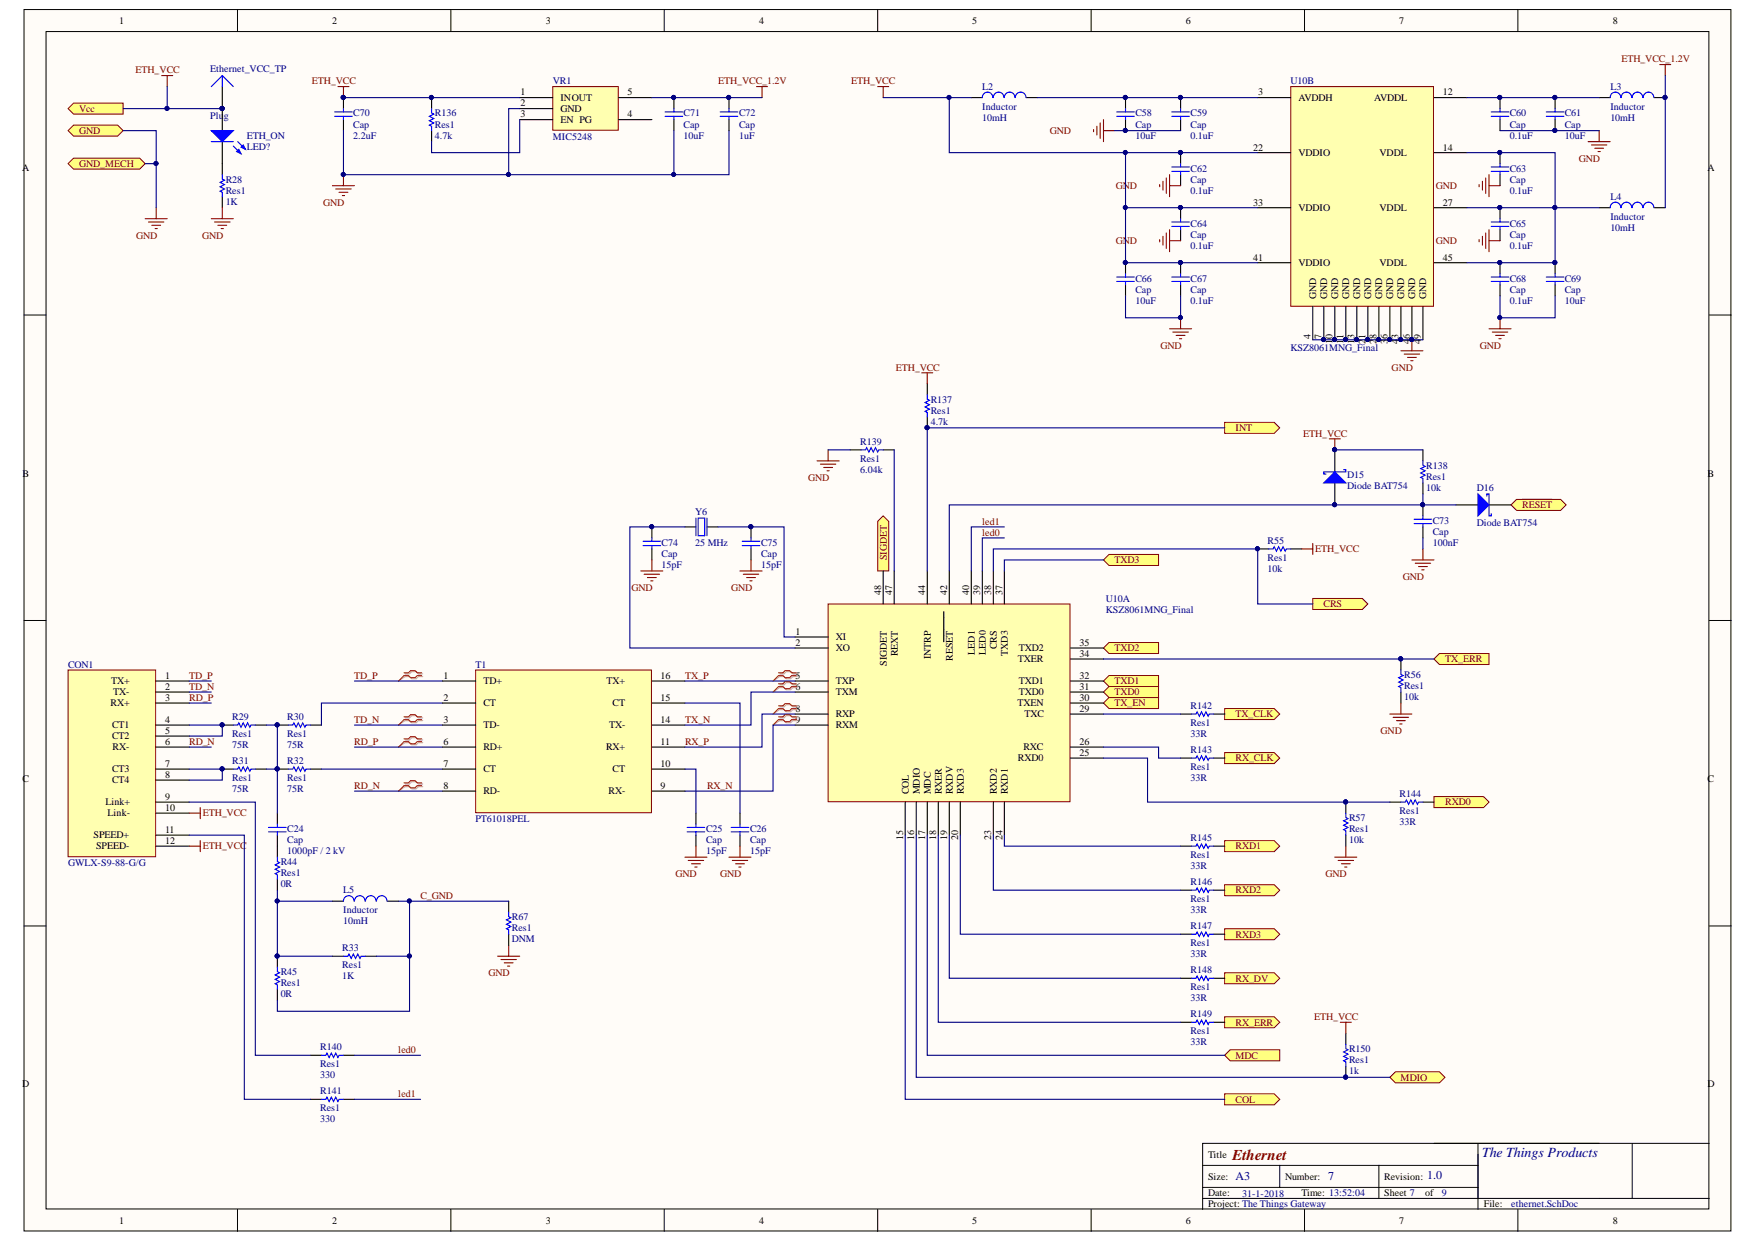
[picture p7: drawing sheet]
<svg xmlns="http://www.w3.org/2000/svg" width="297mm" height="210mm" viewBox="0 0 297 210" stroke-linecap="round" stroke-linejoin="round" font-family="sans-serif">
<defs><g id="words">
<text font-size="2.5" fill="#800000" x="208.4" y="196">Ethernet</text>
<text font-size="2.4" fill="#000080" x="250.6" y="195.5">The Things Products</text>
<g font-size="2" fill="#000080">
<text x="208.9" y="199.5">A3</text>
<text x="224.5" y="199.5">7</text>
<text x="241.3" y="199.3">1.0</text>
</g>
<g font-size="1.7">
<text x="20.1" y="4">1</text>
<text x="56.2" y="4">2</text>
<text x="92.3" y="4">3</text>
<text x="128.3" y="4">4</text>
<text x="164.4" y="4">5</text>
<text x="200.5" y="4">6</text>
<text x="236.5" y="4">7</text>
<text x="272.7" y="4">8</text>
<text x="88" y="16.1">1</text>
<text x="88" y="18">2</text>
<text x="94.8" y="17.1">INOUT</text>
<text x="106.1" y="16.1">5</text>
<text x="212.7" y="16.1">3</text>
<text x="219.5" y="17.1">AVDDH</text>
<text x="232.3" y="17.1">AVDDL</text>
<text x="243.9" y="16.1">12</text>
<text x="88" y="19.9">3</text>
<text x="94.8" y="18.9">GND</text>
<text x="94.8" y="20.8">EN PG</text>
<text x="106.1" y="19.9">4</text>
<text x="3.7" y="28.9">A</text>
<text x="211.8" y="25.4">22</text>
<text x="219.5" y="26.4">VDDIO</text>
<text x="233.2" y="26.4">VDDL</text>
<text x="243.9" y="25.4">14</text>
<text x="288.7" y="28.9">A</text>
<text x="211.8" y="34.7">33</text>
<text x="219.5" y="35.7">VDDIO</text>
<text x="233.2" y="35.7">VDDL</text>
<text x="243.9" y="34.7">27</text>
<text x="211.8" y="44">41</text>
<text x="219.5" y="45">VDDIO</text>
<text x="233.2" y="45">VDDL</text>
<text x="243.9" y="44">45</text>
<text x="222.5" y="50.5" transform="rotate(-90 222.5 50.5)">GND</text>
<text x="224.4" y="50.5" transform="rotate(-90 224.4 50.5)">GND</text>
<text x="226.2" y="50.5" transform="rotate(-90 226.2 50.5)">GND</text>
<text x="228.1" y="50.5" transform="rotate(-90 228.1 50.5)">GND</text>
<text x="229.9" y="50.5" transform="rotate(-90 229.9 50.5)">GND</text>
<text x="231.8" y="50.5" transform="rotate(-90 231.8 50.5)">GND</text>
<text x="233.7" y="50.5" transform="rotate(-90 233.7 50.5)">GND</text>
<text x="235.5" y="50.5" transform="rotate(-90 235.5 50.5)">GND</text>
<text x="237.4" y="50.5" transform="rotate(-90 237.4 50.5)">GND</text>
<text x="239.3" y="50.5" transform="rotate(-90 239.3 50.5)">GND</text>
<text x="241.1" y="50.5" transform="rotate(-90 241.1 50.5)">GND</text>
<text x="221.6" y="57.3" transform="rotate(-90 221.6 57.3)">4</text>
<text x="223.4" y="57.3" transform="rotate(-90 223.4 57.3)">7</text>
<text x="225.3" y="58.2" transform="rotate(-90 225.3 58.2)">10</text>
<text x="227.2" y="58.2" transform="rotate(-90 227.2 58.2)">11</text>
<text x="229" y="58.2" transform="rotate(-90 229 58.2)">13</text>
<text x="230.9" y="58.2" transform="rotate(-90 230.9 58.2)">21</text>
<text x="232.7" y="58.2" transform="rotate(-90 232.7 58.2)">28</text>
<text x="234.6" y="58.2" transform="rotate(-90 234.6 58.2)">36</text>
<text x="236.5" y="58.2" transform="rotate(-90 236.5 58.2)">43</text>
<text x="238.3" y="58.2" transform="rotate(-90 238.3 58.2)">46</text>
<text x="240.2" y="58.2" transform="rotate(-90 240.2 58.2)">49</text>
<text x="3.8" y="80.6">B</text>
<text x="288.7" y="80.6">B</text>
<text x="149" y="100.6" transform="rotate(-90 149 100.6)">48</text>
<text x="150.8" y="100.6" transform="rotate(-90 150.8 100.6)">47</text>
<text x="156.4" y="100.6" transform="rotate(-90 156.4 100.6)">44</text>
<text x="160.1" y="100.6" transform="rotate(-90 160.1 100.6)">42</text>
<text x="163.9" y="100.6" transform="rotate(-90 163.9 100.6)">40</text>
<text x="165.7" y="100.6" transform="rotate(-90 165.7 100.6)">39</text>
<text x="167.6" y="100.6" transform="rotate(-90 167.6 100.6)">38</text>
<text x="169.5" y="100.6" transform="rotate(-90 169.5 100.6)">37</text>
<text x="134.5" y="107.3">1</text>
<text x="134.5" y="109.1">2</text>
<text x="141.3" y="108.2">XI</text>
<text x="141.3" y="110.1">XO</text>
<text x="149.9" y="112.5" transform="rotate(-90 149.9 112.5)">SIGDET</text>
<text x="151.8" y="110.9" transform="rotate(-90 151.8 110.9)">REXT</text>
<text x="157.4" y="111.4" transform="rotate(-90 157.4 111.4)">INTRP</text>
<text x="161.1" y="111.7" transform="rotate(-90 161.1 111.7)">RESET</text>
<text x="164.8" y="110.6" transform="rotate(-90 164.8 110.6)">LED1</text>
<text x="166.7" y="110.6" transform="rotate(-90 166.7 110.6)">LED0</text>
<text x="168.5" y="109.7" transform="rotate(-90 168.5 109.7)">CRS</text>
<text x="170.4" y="110.8" transform="rotate(-90 170.4 110.8)">TXD3</text>
<text x="172.1" y="111.9">TXER</text>
<text x="172.2" y="110.1">TXD2</text>
<text x="182.5" y="111">34</text>
<text x="182.5" y="109.1">35</text>
<text x="18.7" y="119.4">RX+</text>
<text x="18.8" y="115.6">TX+</text>
<text x="19.1" y="117.5">TX-</text>
<text x="27.9" y="114.7">1</text>
<text x="27.9" y="116.6">2</text>
<text x="27.9" y="118.4">3</text>
<text x="75" y="114.7">1</text>
<text x="75" y="118.4">2</text>
<text x="81.7" y="115.6">TD+</text>
<text x="81.7" y="119.4">CT</text>
<text x="102.5" y="115.6">TX+</text>
<text x="103.6" y="119.4">CT</text>
<text x="111.7" y="114.7">16</text>
<text x="111.7" y="118.4">15</text>
<text x="134.5" y="114.7">5</text>
<text x="134.5" y="116.6">6</text>
<text x="141.3" y="115.6">TXP</text>
<text x="141.3" y="117.5">TXM</text>
<text x="172" y="119.4">TXEN</text>
<text x="172.2" y="117.5">TXD0</text>
<text x="172.2" y="115.6">TXD1</text>
<text x="182.5" y="118.4">30</text>
<text x="182.5" y="116.6">31</text>
<text x="182.5" y="114.7">32</text>
<text x="19" y="123.1">CT1</text>
<text x="19" y="124.9">CT2</text>
<text x="27.9" y="122.1">4</text>
<text x="27.9" y="124">5</text>
<text x="27.9" y="125.9">6</text>
<text x="75" y="122.1">3</text>
<text x="75" y="125.9">6</text>
<text x="81.7" y="123.1">TD-</text>
<text x="103" y="123.1">TX-</text>
<text x="111.7" y="122.1">14</text>
<text x="111.7" y="125.9">11</text>
<text x="134.5" y="120.3">8</text>
<text x="134.5" y="122.1">9</text>
<text x="141.3" y="121.2">RXP</text>
<text x="141.3" y="123.1">RXM</text>
<text x="173.2" y="121.2">TXC</text>
<text x="182.5" y="125.9">26</text>
<text x="182.5" y="120.3">29</text>
<text x="19" y="130.5">CT3</text>
<text x="19" y="126.8">RX-</text>
<text x="27.9" y="129.6">7</text>
<text x="27.9" y="131.4">8</text>
<text x="75" y="129.6">7</text>
<text x="81.7" y="126.8">RD+</text>
<text x="81.7" y="130.5">CT</text>
<text x="102.5" y="126.8">RX+</text>
<text x="103.6" y="130.5">CT</text>
<text x="111.7" y="129.6">10</text>
<text x="172.1" y="128.7">RXD0</text>
<text x="173" y="126.8">RXC</text>
<text x="182.5" y="127.7">25</text>
<text x="3.8" y="132.2">C</text>
<text x="17.9" y="136.1">Link+</text>
<text x="18.2" y="138">Link-</text>
<text x="19" y="132.4">CT4</text>
<text x="27.9" y="135.2">9</text>
<text x="27.9" y="137">10</text>
<text x="75" y="133.3">8</text>
<text x="81.7" y="134.2">RD-</text>
<text x="102.9" y="134.2">RX-</text>
<text x="111.7" y="133.3">9</text>
<text x="153.6" y="134.2" transform="rotate(-90 153.6 134.2)">COL</text>
<text x="155.5" y="134.2" transform="rotate(-90 155.5 134.2)">MDIO</text>
<text x="157.4" y="134.2" transform="rotate(-90 157.4 134.2)">MDC</text>
<text x="159.2" y="134.2" transform="rotate(-90 159.2 134.2)">RXER</text>
<text x="161.1" y="134.2" transform="rotate(-90 161.1 134.2)">RXDV</text>
<text x="162.9" y="134.2" transform="rotate(-90 162.9 134.2)">RXD3</text>
<text x="168.5" y="134.2" transform="rotate(-90 168.5 134.2)">RXD2</text>
<text x="170.4" y="134.2" transform="rotate(-90 170.4 134.2)">RXD1</text>
<text x="288.7" y="132.2">C</text>
<text x="15.8" y="141.7">SPEED+</text>
<text x="16.2" y="143.5">SPEED-</text>
<text x="27.9" y="140.7">11</text>
<text x="27.9" y="142.6">12</text>
<text x="152.7" y="141.9" transform="rotate(-90 152.7 141.9)">15</text>
<text x="154.6" y="141.9" transform="rotate(-90 154.6 141.9)">16</text>
<text x="156.4" y="141.9" transform="rotate(-90 156.4 141.9)">17</text>
<text x="158.3" y="141.9" transform="rotate(-90 158.3 141.9)">18</text>
<text x="160.1" y="141.9" transform="rotate(-90 160.1 141.9)">19</text>
<text x="162" y="141.9" transform="rotate(-90 162 141.9)">20</text>
<text x="167.6" y="141.9" transform="rotate(-90 167.6 141.9)">23</text>
<text x="169.5" y="141.9" transform="rotate(-90 169.5 141.9)">24</text>
<text x="3.7" y="183.8">D</text>
<text x="288.7" y="183.8">D</text>
<text x="204.2" y="195.7">Title</text>
<text x="204.2" y="199.4">Size:</text>
<text x="204.2" y="202.2">Date:</text>
<text x="217.3" y="199.4">Number:</text>
<text x="220" y="202.2">Time: 13:52:04</text>
<text x="234" y="199.4">Revision:</text>
<text x="234" y="202.2">Sheet 7</text>
<text x="240.9" y="202.2">of</text>
<text x="20.1" y="206.8">1</text>
<text x="56.2" y="206.8">2</text>
<text x="92.3" y="206.8">3</text>
<text x="128.3" y="206.8">4</text>
<text x="164.4" y="206.8">5</text>
<text x="200.5" y="206.8">6</text>
<text x="204.2" y="204.1">Project: The Things Gateway</text>
<text x="236.5" y="206.8">7</text>
<text x="250.8" y="204.1">File:</text>
<text x="272.7" y="206.8">8</text>
</g>
<g font-size="1.7" fill="#800000">
<text x="274.1" y="10.6">ETH_VCC_1.2V</text>
<text x="22.9" y="12.4">ETH_VCC</text>
<text x="52.7" y="14.3">ETH_VCC</text>
<text x="121.4" y="14.3">ETH_VCC_1.2V</text>
<text x="143.9" y="14.3">ETH_VCC</text>
<text x="13.4" y="18.9">Vcc</text>
<text x="13.4" y="22.6">GND</text>
<text x="177.5" y="22.6">GND</text>
<text x="13.4" y="28.2">GND_MECH</text>
<text x="266.9" y="27.3">GND</text>
<text x="54.7" y="34.7">GND</text>
<text x="188.7" y="31.9">GND</text>
<text x="242.7" y="31.9">GND</text>
<text x="23" y="40.3">GND</text>
<text x="34.2" y="40.3">GND</text>
<text x="188.7" y="41.2">GND</text>
<text x="242.7" y="41.2">GND</text>
<text x="196.2" y="58.9">GND</text>
<text x="250.2" y="58.9">GND</text>
<text x="151.4" y="62.6">ETH_VCC</text>
<text x="235.3" y="62.6">GND</text>
<text x="208.9" y="72.9">INT</text>
<text x="220.3" y="73.8">ETH_VCC</text>
<text x="136.6" y="81.2">GND</text>
<text x="166.1" y="88.7">led1</text>
<text x="257.4" y="85.9">RESET</text>
<text x="149.9" y="94.7" transform="rotate(-90 149.9 94.7)">SIGDET</text>
<text x="166.1" y="90.5">led0</text>
<text x="188.4" y="95.2">TXD3</text>
<text x="222.3" y="93.3">ETH_VCC</text>
<text x="106.8" y="99.8">GND</text>
<text x="123.6" y="99.8">GND</text>
<text x="237.1" y="98">GND</text>
<text x="223.8" y="102.6">CRS</text>
<text x="188.4" y="110.1">TXD2</text>
<text x="244.3" y="111.9">TX_ERR</text>
<text x="32" y="114.7">TD_P</text>
<text x="32" y="116.6">TD_N</text>
<text x="32" y="118.4">RD_P</text>
<text x="59.9" y="114.7">TD_P</text>
<text x="115.8" y="114.7">TX_P</text>
<text x="188.4" y="115.6">TXD1</text>
<text x="188.4" y="119.4">TX_EN</text>
<text x="188.4" y="117.5">TXD0</text>
<text x="32" y="125.9">RD_N</text>
<text x="59.9" y="122.1">TD_N</text>
<text x="59.9" y="125.9">RD_P</text>
<text x="115.8" y="122.1">TX_N</text>
<text x="115.8" y="125.9">RX_P</text>
<text x="208.9" y="121.2">TX_CLK</text>
<text x="233.4" y="124">GND</text>
<text x="208.9" y="128.7">RX_CLK</text>
<text x="34.3" y="138">ETH_VCC</text>
<text x="59.9" y="133.3">RD_N</text>
<text x="119.5" y="133.3">RX_N</text>
<text x="244.3" y="136.1">RXD0</text>
<text x="34.3" y="143.5">ETH_VCC</text>
<text x="208.9" y="143.5">RXD1</text>
<text x="114.2" y="148.2">GND</text>
<text x="121.7" y="148.2">GND</text>
<text x="224.1" y="148.2">GND</text>
<text x="71.1" y="151.9">C_GND</text>
<text x="208.9" y="151">RXD2</text>
<text x="208.9" y="158.5">RXD3</text>
<text x="82.6" y="165">GND</text>
<text x="208.9" y="165.9">RX_DV</text>
<text x="208.9" y="173.4">RX_ERR</text>
<text x="222.2" y="172.4">ETH_VCC</text>
<text x="67.3" y="178">led0</text>
<text x="208.9" y="179">MDC</text>
<text x="67.3" y="185.5">led1</text>
<text x="236.8" y="182.7">MDIO</text>
<text x="208.9" y="186.4">COL</text>
</g>
<g font-size="1.7" fill="#000080">
<text x="35.5" y="12.2">Ethernet_VCC_TP</text>
<text x="93.5" y="14.3">VR1</text>
<text x="166.1" y="15.2">L2</text>
<text x="218.2" y="14.3">U10B</text>
<text x="272.2" y="15.2">L3</text>
<text x="35.5" y="20.2">Plug</text>
<text x="41.7" y="23.4">ETH_ON</text>
<text x="59.7" y="23.4">2.2uF</text>
<text x="59.7" y="19.7">C70</text>
<text x="59.7" y="21.5">Cap</text>
<text x="73.5" y="23.4">4.7k</text>
<text x="73.5" y="19.7">R136</text>
<text x="73.5" y="21.5">Res1</text>
<text x="93.5" y="23.6">MIC5248</text>
<text x="115.6" y="23.4">10uF</text>
<text x="115.6" y="19.7">C71</text>
<text x="115.6" y="21.5">Cap</text>
<text x="125" y="23.4">1uF</text>
<text x="125" y="19.7">C72</text>
<text x="125" y="21.5">Cap</text>
<text x="166.1" y="20.4">10mH</text>
<text x="166.1" y="18.6">Inductor</text>
<text x="192" y="23.4">10uF</text>
<text x="192" y="19.7">C58</text>
<text x="192" y="21.5">Cap</text>
<text x="201.3" y="23.4">0.1uF</text>
<text x="201.3" y="19.7">C59</text>
<text x="201.3" y="21.5">Cap</text>
<text x="255.2" y="23.4">0.1uF</text>
<text x="255.2" y="19.7">C60</text>
<text x="255.2" y="21.5">Cap</text>
<text x="264.5" y="23.4">10uF</text>
<text x="264.5" y="19.7">C61</text>
<text x="264.5" y="21.5">Cap</text>
<text x="272.2" y="20.4">10mH</text>
<text x="272.2" y="18.6">Inductor</text>
<text x="41.7" y="25.3">LED?</text>
<text x="201.3" y="29">C62</text>
<text x="255.2" y="29">C63</text>
<text x="38.2" y="34.6">1K</text>
<text x="38.2" y="30.8">R28</text>
<text x="38.2" y="32.7">Res1</text>
<text x="201.3" y="32.7">0.1uF</text>
<text x="201.3" y="30.8">Cap</text>
<text x="255.2" y="32.7">0.1uF</text>
<text x="255.2" y="30.8">Cap</text>
<text x="272.2" y="33.8">L4</text>
<text x="201.3" y="38.3">C64</text>
<text x="201.3" y="40.1">Cap</text>
<text x="255.2" y="38.3">C65</text>
<text x="255.2" y="40.1">Cap</text>
<text x="272.2" y="39">10mH</text>
<text x="272.2" y="37.2">Inductor</text>
<text x="192" y="47.6">C66</text>
<text x="201.3" y="42">0.1uF</text>
<text x="201.3" y="47.6">C67</text>
<text x="255.2" y="42">0.1uF</text>
<text x="255.2" y="47.6">C68</text>
<text x="264.5" y="47.6">C69</text>
<text x="192" y="51.3">10uF</text>
<text x="192" y="49.4">Cap</text>
<text x="201.3" y="51.3">0.1uF</text>
<text x="201.3" y="49.4">Cap</text>
<text x="255.2" y="51.3">0.1uF</text>
<text x="255.2" y="49.4">Cap</text>
<text x="264.5" y="51.3">10uF</text>
<text x="264.5" y="49.4">Cap</text>
<text x="218.2" y="59.3">KSZ8061MNG_Final</text>
<text x="157.4" y="71.8">4.7k</text>
<text x="157.4" y="68">R137</text>
<text x="157.4" y="69.9">Res1</text>
<text x="145.4" y="75.1">R139</text>
<text x="145.4" y="80">6.04k</text>
<text x="145.4" y="78.1">Res1</text>
<text x="227.7" y="80.7">D15</text>
<text x="227.7" y="82.6">Diode BAT754</text>
<text x="241.1" y="82.9">10k</text>
<text x="241.1" y="79.2">R138</text>
<text x="241.1" y="81.1">Res1</text>
<text x="249.7" y="82.9">D16</text>
<text x="117.5" y="87">Y6</text>
<text x="242.2" y="88.5">C73</text>
<text x="249.7" y="88.8">Diode BAT754</text>
<text x="111.8" y="95.9">15pF</text>
<text x="111.8" y="92.2">C74</text>
<text x="111.8" y="94.1">Cap</text>
<text x="117.5" y="92.2">25 MHz</text>
<text x="128.7" y="95.9">15pF</text>
<text x="128.7" y="92.2">C75</text>
<text x="128.7" y="94.1">Cap</text>
<text x="214.3" y="91.9">R55</text>
<text x="214.3" y="94.8">Res1</text>
<text x="242.2" y="92.2">100nF</text>
<text x="242.2" y="90.4">Cap</text>
<text x="187" y="101.7">U10A</text>
<text x="214.3" y="96.7">10k</text>
<text x="187" y="103.5">KSZ8061MNG_Final</text>
<text x="11.5" y="112.8">CON1</text>
<text x="80.4" y="112.8">T1</text>
<text x="201.3" y="119.8">R142</text>
<text x="237.4" y="118.3">10k</text>
<text x="237.4" y="114.5">R56</text>
<text x="237.4" y="116.4">Res1</text>
<text x="39.3" y="121.6">R29</text>
<text x="39.3" y="124.6">Res1</text>
<text x="48.6" y="121.6">R30</text>
<text x="48.6" y="124.6">Res1</text>
<text x="201.3" y="124.6">33R</text>
<text x="201.3" y="122.7">Res1</text>
<text x="39.3" y="126.5">75R</text>
<text x="39.3" y="129.1">R31</text>
<text x="48.6" y="126.5">75R</text>
<text x="48.6" y="129.1">R32</text>
<text x="201.3" y="127.2">R143</text>
<text x="201.3" y="130.2">Res1</text>
<text x="39.3" y="133.9">75R</text>
<text x="39.3" y="132">Res1</text>
<text x="48.6" y="133.9">75R</text>
<text x="48.6" y="132">Res1</text>
<text x="201.3" y="132">33R</text>
<text x="236.6" y="134.7">R144</text>
<text x="236.6" y="137.6">Res1</text>
<text x="48.6" y="140.6">C24</text>
<text x="48.6" y="142.4">Cap</text>
<text x="80.4" y="138.9">PT61018PEL</text>
<text x="119.4" y="140.6">C25</text>
<text x="119.4" y="142.4">Cap</text>
<text x="126.8" y="140.6">C26</text>
<text x="126.8" y="142.4">Cap</text>
<text x="201.3" y="142.1">R145</text>
<text x="228.1" y="142.4">10k</text>
<text x="228.1" y="138.7">R57</text>
<text x="228.1" y="140.6">Res1</text>
<text x="236.6" y="139.5">33R</text>
<text x="11.5" y="146.3">GWLX-S9-88-G/G</text>
<text x="47.5" y="149.9">0R</text>
<text x="47.5" y="146.2">R44</text>
<text x="47.5" y="148">Res1</text>
<text x="48.6" y="144.3">1000pF / 2 kV</text>
<text x="119.4" y="144.3">15pF</text>
<text x="126.8" y="144.3">15pF</text>
<text x="201.3" y="146.9">33R</text>
<text x="201.3" y="145.1">Res1</text>
<text x="201.3" y="149.5">R146</text>
<text x="58" y="151">L5</text>
<text x="58" y="154.4">Inductor</text>
<text x="86.5" y="155.5">R67</text>
<text x="201.3" y="154.4">33R</text>
<text x="201.3" y="152.5">Res1</text>
<text x="57.9" y="160.7">R33</text>
<text x="58" y="156.2">10mH</text>
<text x="86.5" y="159.2">DNM</text>
<text x="86.5" y="157.3">Res1</text>
<text x="201.3" y="161.8">33R</text>
<text x="201.3" y="157">R147</text>
<text x="201.3" y="159.9">Res1</text>
<text x="47.5" y="164.7">R45</text>
<text x="47.5" y="166.6">Res1</text>
<text x="57.9" y="165.5">1K</text>
<text x="57.9" y="163.7">Res1</text>
<text x="201.3" y="164.4">R148</text>
<text x="201.3" y="167.4">Res1</text>
<text x="47.5" y="168.5">0R</text>
<text x="201.3" y="169.2">33R</text>
<text x="201.3" y="171.9">R149</text>
<text x="54.1" y="177.4">R140</text>
<text x="201.3" y="176.7">33R</text>
<text x="201.3" y="174.8">Res1</text>
<text x="228.1" y="177.8">R150</text>
<text x="228.1" y="179.6">Res1</text>
<text x="54.1" y="182.2">330</text>
<text x="54.1" y="180.4">Res1</text>
<text x="54.1" y="184.9">R141</text>
<text x="228.1" y="181.5">1k</text>
<text x="54.1" y="189.7">330</text>
<text x="54.1" y="187.8">Res1</text>
<text x="210" y="202.4">31-1-2018</text>
<text x="243.7" y="202.2">9</text>
<text x="255.5" y="204.1">ethernet.SchDoc</text>
</g>
</g></defs>
<g fill="#fffcf8" stroke="#000" stroke-width=".17">
<path d="M4.1 1.6h288.5v206.4h-288.5z"/>
<path d="M7.8 5.3h281.1v199h-281.1z"/>
</g>
<g fill="none" stroke="#000" stroke-width=".17">
<path d="M40.2 1.6v3.7M76.2 1.6v3.7M112.3 1.6v3.7M148.4 1.6v3.7M184.5 1.6v3.7M220.5 1.6v3.7M256.6 1.6v3.7M4.1 53.2h3.7M289 53.2h3.7M4.1 104.9h3.7M289 104.9h3.7M4.1 156.5h3.7"/>
<path d="M289 156.5h3.7M203.3 197h46.6M216.4 197v3.7M233.1 197v5.5M242.4 193.2h46.6M249.9 193.2v11.2M270.4 193.2h-67.1v11.2M275.9 193.2v9.3M40.2 204.4v3.7M76.2 204.4v3.7M112.3 204.4v3.7M148.4 204.4v3.7"/>
<path d="M184.5 204.4v3.7M203.3 202.5h85.7M203.3 200.7h46.6M220.5 204.4v3.7M256.6 204.4v3.7"/>
</g>
<g fill="none" stroke="#000" stroke-width=".19">
<path d="M164.2 16.5h1.9M173.5 16.5h1.9M190.3 16.5v1.9M199.6 16.5v1.9M253.6 16.5v1.9M262.9 16.5v1.9M270.4 16.5h1.8M279.7 16.5h1.8M190.3 20.2v1.9M199.6 20.2v1.9M199.6 25.8v1.9M199.6 29.5v1.9"/>
<path d="M199.6 35.1v1.9M199.6 38.8v1.9M253.6 20.2v1.9M253.6 25.8v1.9M253.6 29.5v1.9M253.6 35.1v1.9M253.6 38.8v1.9M262.9 20.2v1.9M190.3 44.4v1.9M190.3 48.1v1.9M199.6 44.4v1.9M199.6 48.1v1.9"/>
<path d="M253.6 44.4v1.9M253.6 48.1v1.9M262.9 44.4v1.9M262.9 48.1v1.9"/>
</g>
<g fill="#000080" stroke="#000080" stroke-width=".17">
<circle cx="199.6" cy="16.5" r=".34"/>
<circle cx="190.2" cy="22" r=".33"/>
<circle cx="190.2" cy="16.5" r=".33"/>
<circle cx="199.6" cy="25.8" r=".34"/>
<circle cx="199.6" cy="35.1" r=".34"/>
<circle cx="199.6" cy="44.4" r=".34"/>
<circle cx="190.2" cy="44.4" r=".33"/>
<circle cx="199.6" cy="53.7" r=".34"/>
<circle cx="253.5" cy="16.5" r=".33"/>
<circle cx="262.9" cy="22" r=".33"/>
<circle cx="262.9" cy="16.5" r=".33"/>
<circle cx="253.5" cy="25.8" r=".33"/>
<circle cx="253.5" cy="35.1" r=".33"/>
<circle cx="253.5" cy="44.4" r=".33"/>
<circle cx="262.9" cy="44.4" r=".33"/>
<circle cx="281.5" cy="16.5" r=".33"/>
<circle cx="253.5" cy="53.7" r=".33"/>
<circle cx="238.7" cy="57.4" r=".34"/>
</g>
<g fill="none" stroke="#00f" stroke-width=".19">
<path d="M167.8 16.5a.88 .88 0 0 0-.8-.9 .88 .88 0 0 0-.9 .9M169.7 16.5a.89 .89 0 0 0-.9-.9 .89 .89 0 0 0-.9 .9M171.6 16.5a.89 .89 0 0 0-.9-.9 .89 .89 0 0 0-.9 .9M173.4 16.5a.89 .89 0 0 0-.8-.9 .89 .89 0 0 0-.9 .9M188.8 18.9h3M188.8 19.7h3M190.3 18.4v.5M190.3 19.7v.5M198.1 18.9h3M198.1 19.7h3M199.6 18.4v.5M199.6 19.7v.5"/>
<path d="M252.1 18.9h3M252.1 19.7h3M253.6 18.4v.5M253.6 19.7v.5M261.4 18.9h3M261.4 19.7h3M262.9 18.4v.5M262.9 19.7v.5M274 16.5a.89 .89 0 0 0-.9-.9 .89 .89 0 0 0-.9 .9M275.8 16.5a.88 .88 0 0 0-.8-.9 .88 .88 0 0 0-.9 .9M277.7 16.5a.88 .88 0 0 0-.9-.9 .88 .88 0 0 0-.9 .9M279.6 16.5a.89 .89 0 0 0-.9-.9 .89 .89 0 0 0-.9 .9"/>
<path d="M198.1 28.2h3M198.1 29h3M198.1 37.5h3M198.1 38.3h3M199.6 27.7v.5M199.6 29v.5M199.6 37v.5M199.6 38.3v.5M252.1 28.2h3M252.1 29h3M252.1 37.5h3M252.1 38.3h3"/>
<path d="M253.6 27.7v.5M253.6 29v.5M253.6 37v.5M253.6 38.3v.5M188.8 46.8h3M188.8 47.6h3M190.3 46.3v.5M190.3 47.6v.5M198.1 46.8h3M198.1 47.6h3M199.6 46.3v.5M199.6 47.6v.5"/>
<path d="M252.1 46.8h3M252.1 47.6h3M253.6 46.3v.5M253.6 47.6v.5M261.4 46.8h3M261.4 47.6h3M262.9 46.3v.5M262.9 47.6v.5"/>
</g>
<g fill="none" stroke="#800000" stroke-width=".19">
<path d="M184.9 21.9v.4M185.4 21.3v1.5M186 20.8v2.6M186.6 20.2v3.7M186.6 22.1h1.8M196.1 31.2v.4M196.6 30.6v1.5M196.6 39.9v1.5M197.2 30.1v2.6M197.2 39.4v2.6M197.7 29.5v3.7M197.7 38.8v3.7"/>
<path d="M197.7 31.4h1.9M250.1 31.2v.4M250.6 30.6v1.5M250.6 39.9v1.5M251.2 30.1v2.6M251.2 39.4v2.6M251.7 31.4h1.9M251.7 29.5v3.7M251.7 38.8v3.7M268.5 23.9h3.7M269.1 24.5h2.6M269.6 25.1h1.5"/>
<path d="M270.2 25.6h.3M270.4 22.1v1.8M196.1 40.5v.4M197.7 40.7h1.9M197.7 55.6h3.8M198.3 56.1h2.6M198.8 56.7h1.5M199.4 57.2h.4M199.6 53.7v1.9M236.8 59.3h3.8M237.4 59.8h2.6M238.7 57.4v1.9"/>
<path d="M250.1 40.5v.4M251.7 40.7h1.9M251.7 55.6h3.8M252.3 56.1h2.6M252.9 56.7h1.4M253.4 57.2h.4M253.6 53.7v1.9M238 60.4h1.4M238.5 61h.4"/>
</g>
<g fill="#ffff80" stroke="#800000" stroke-width=".17">
<path d="M221.9 101.1h8.4l.9 1-.9 .9h-8.4z" fill-rule="evenodd"/>
<path d="M148.4 88.1l.9-.9 .9 .9v8.4h-1.8z" fill-rule="evenodd"/>
<path d="M207 127.2h8.4l1 .9-1 .9h-8.4z" fill-rule="evenodd"/>
<path d="M207 71.4h8.4l1 .9-1 .9h-8.4z" fill-rule="evenodd"/>
<path d="M207 149.5h8.4l1 .9-1 1h-8.4z" fill-rule="evenodd"/>
<path d="M11.5 18.4l.9-1h8.4v1.9h-8.4z" fill-rule="evenodd"/>
<path d="M11.5 22.1l.9-1h7.5l.9 1-.9 .9h-7.5z" fill-rule="evenodd"/>
<path d="M242.4 111.4l1-1h8.3v1.9h-8.3z" fill-rule="evenodd"/>
<path d="M242.4 134.6h8.4l.9 1-.9 .9h-8.4z" fill-rule="evenodd"/>
<path d="M207 142.1h8.4l1 .9-1 .9h-8.4z" fill-rule="evenodd"/>
<path d="M207 171.8h8.4l1 1-1 .9h-8.4z" fill-rule="evenodd"/>
<path d="M207 178.3l1-.9h8.4v1.9h-8.4z" fill-rule="evenodd"/>
<path d="M207 184.9h8.4l1 .9-1 .9h-8.4z" fill-rule="evenodd"/>
<path d="M11.5 27.7l.9-1h11.2l.9 1-.9 .9h-11.2z" fill-rule="evenodd"/>
<path d="M207 119.7h8.4l1 1-1 .9h-8.4z" fill-rule="evenodd"/>
<path d="M186.6 115.1l.9-.9h8.4v1.8h-8.4z" fill-rule="evenodd"/>
<path d="M186.6 94.6l.9-.9h8.4v1.9h-8.4z" fill-rule="evenodd"/>
<path d="M235 182.1l.9-1h7.5l.9 1-.9 .9h-7.5z" fill-rule="evenodd"/>
<path d="M207 157h8.4l1 .9-1 .9h-8.4z" fill-rule="evenodd"/>
<path d="M255.5 85.3l.9-.9h7.4l1 .9-1 1h-7.4z" fill-rule="evenodd"/>
</g>
<path d="M257.3 84.4h3M260.4 84.4h2" fill="none" stroke="#800000" stroke-width=".19"/>
<g fill="#ffff80" stroke="#800000" stroke-width=".17">
<path d="M186.6 118.8l.9-.9h8.4v1.8h-8.4z" fill-rule="evenodd"/>
<path d="M186.6 109.5l.9-.9h8.4v1.8h-8.4z" fill-rule="evenodd"/>
<path d="M186.6 117l.9-1h8.4v1.9h-8.4z" fill-rule="evenodd"/>
<path d="M207 164.4h8.4l1 .9-1 1h-8.4z" fill-rule="evenodd"/>
</g>
<path d="M24.5 37h3.8M25.1 37.5h2.6M25.7 38.1h1.5M26.2 38.6h.4M26.4 35.1v1.9" fill="none" stroke="#800000" stroke-width=".19"/>
<path d="M37.6 14.6v3.8" fill="none" stroke="#000" stroke-width=".19"/>
<circle cx="37.5" cy="18.3" r=".34" fill="#000080" stroke="#000080" stroke-width=".17"/>
<path d="M37.6 12.8l1.8 1.8M37.6 12.8l-1.9 1.8M37.6 12.8v1.8" fill="none" stroke="#00f" stroke-width=".19"/>
<path d="M140 102.1h40.9v33.4h-40.9z" fill="#ffffb0" stroke="#800000" stroke-width=".17"/>
<g fill="none" stroke="#000" stroke-width=".19">
<path d="M149.3 96.5v5.6M151.2 96.5v5.6M156.8 96.5v5.6M160.5 96.5v5.6M164.2 96.5v5.6M166.1 96.5v5.6M167.9 96.5v5.6M169.8 96.5v5.6M134.4 107.7h5.6M134.4 109.5h5.6M134.4 115.1h5.6M134.4 117h5.6"/>
<path d="M159.6 103.4v2M159.6 105.5v3M181 109.5h5.6M181 115.1h5.6M181 117h5.6M181 118.8h5.6M181 111.4h5.6M134.4 120.7h5.6M134.4 122.5h5.6M153 135.6v5.5M154.9 135.6v5.5M156.8 135.6v5.5"/>
<path d="M158.6 135.6v5.5M160.5 135.6v5.5M162.3 135.6v5.5M167.9 135.6v5.5M169.8 135.6v5.5M181 120.7h5.6M181 128.1h5.6M181 126.3h5.6"/>
</g>
<path d="M218.2 14.6h24.1v37.2h-24.1z" fill="#ffffb0" stroke="#800000" stroke-width=".17"/>
<g fill="none" stroke="#000" stroke-width=".19">
<path d="M212.6 16.5h5.6M242.4 16.5h5.6M212.6 25.8h5.6M212.6 35.1h5.6M242.4 25.8h5.6M242.4 35.1h5.6M212.6 44.4h5.6M221.9 51.8v5.6M223.8 51.8v5.6M225.7 51.8v5.6M227.5 51.8v5.6M229.4 51.8v5.6"/>
<path d="M231.2 51.8v5.6M233.1 51.8v5.6M235 51.8v5.6M236.8 51.8v5.6M238.7 51.8v5.6M240.6 51.8v5.6M242.4 44.4h5.6"/>
</g>
<g fill="#000080" stroke="#000080" stroke-width=".17">
<circle cx="223.7" cy="57.4" r=".33"/>
<circle cx="225.6" cy="57.4" r=".34"/>
<circle cx="227.5" cy="57.4" r=".34"/>
<circle cx="238.7" cy="57.4" r=".34"/>
<circle cx="236.8" cy="57.4" r=".34"/>
<circle cx="231.2" cy="57.4" r=".33"/>
<circle cx="229.3" cy="57.4" r=".34"/>
<circle cx="233.1" cy="57.4" r=".33"/>
<circle cx="234.9" cy="57.4" r=".34"/>
</g>
<path d="M93.4 14.6h11.1v7.4h-11.1z" fill="#ffffb0" stroke="#800000" stroke-width=".17"/>
<g fill="none" stroke="#000" stroke-width=".19">
<path d="M58.1 16.5v1.9M73 16.5v1.9M87.9 16.5h5.5M87.9 18.4h5.5M104.6 16.5h5.6M113.9 16.5v1.9M123.2 16.5v1.9M58.1 20.2v1.9M73 22.1v1.8M87.9 20.2h5.5M104.6 20.2h5.6M113.9 20.2v1.9"/>
<path d="M123.2 20.2v1.9M270.4 35.1h1.8M279.7 35.1h1.8M143.7 76h1.9M149.3 76h1.9M156.8 64.9v1.8M156.8 70.4v1.9M240.6 76v1.9M110.2 89.1v1.8M110.2 92.8v1.8M127 89.1v1.8M127 92.8v1.8"/>
<path d="M240.6 81.6v1.9M240.6 85.3v1.9M240.6 89.1v1.8M117.7 137.4v1.9M125.1 137.4v1.9M199.6 120.7h1.9M199.6 128.1h1.9M205.2 120.7h1.8M205.2 128.1h1.8M235 135.6h1.8M240.6 135.6h1.8M117.7 141.1v1.9"/>
<path d="M125.1 141.1v1.9M199.6 143h1.9M199.6 150.4h1.9M199.6 157.9h1.9M205.2 143h1.8M205.2 150.4h1.8M205.2 157.9h1.8M199.6 165.3h1.9M199.6 172.8h1.9M205.2 165.3h1.8M205.2 172.8h1.8M227.5 174.6v1.9"/>
<path d="M227.5 180.2v1.9"/>
</g>
<g fill="none" stroke="#800000" stroke-width=".19">
<path d="M27.3 12.8h1.9M28.3 12.8v1.8M57.1 14.6h1.9M58.1 14.6v1.9M127.9 14.6h1.9M128.8 14.6v1.9M148.4 14.6h1.8M149.3 14.6v1.9M280.6 10.9h1.9M281.5 10.9v1.9M56.2 31.4h3.7M56.8 31.9h2.6"/>
<path d="M57.3 32.5h1.5M57.9 33.1h.4M58.1 29.5v1.9M138.1 77.9h3.8M138.7 78.4h2.6M139.3 79h1.4M139.8 79.6h.4M140 76v1.9M155.8 63h1.9M156.8 63v1.9M224.7 74.2h1.9M225.7 74.2v1.8"/>
<path d="M108.3 96.5h3.8M108.9 97.1h2.6M109.5 97.6h1.5M110 98.2h.4M110.2 94.6v1.9M125.1 96.5h3.7M125.7 97.1h2.6M126.2 97.6h1.5M126.8 98.2h.4M127 94.6v1.9M238.7 94.6h3.7M239.3 95.2h2.6"/>
<path d="M239.8 95.7h1.5M240.4 96.3h.3M240.6 92.8v1.8M115.8 144.9h3.7M116.4 145.4h2.6M116.9 146h1.5M117.5 146.5h.3M117.7 143v1.9M123.2 144.9h3.8M123.8 145.4h2.6M124.4 146h1.4M124.9 146.5h.4"/>
<path d="M125.1 143v1.9M226.6 172.8h1.9M227.5 172.8v1.8"/>
</g>
<g fill="#000080" stroke="#000080" stroke-width=".17">
<circle cx="58" cy="16.5" r=".34"/>
<circle cx="58" cy="29.5" r=".34"/>
<circle cx="72.9" cy="16.5" r=".33"/>
<circle cx="113.9" cy="16.5" r=".33"/>
<circle cx="123.2" cy="16.5" r=".33"/>
<circle cx="110.2" cy="89" r=".34"/>
<circle cx="126.9" cy="89" r=".34"/>
<circle cx="156.7" cy="72.3" r=".34"/>
<circle cx="225.6" cy="76" r=".34"/>
<circle cx="240.5" cy="85.3" r=".33"/>
<circle cx="227.5" cy="182" r=".34"/>
</g>
<g fill="none" stroke="#00f" stroke-width=".19">
<path d="M56.6 18.9h3M56.6 19.7h3M58.1 18.4v.5M58.1 19.7v.5M73 18.4v.7l.3 .2-.7 .4 .7 .3-.7 .4 .7 .4-.7 .3 .4 .2v.8M112.4 18.9h3M112.4 19.7h3M113.9 18.4v.5M113.9 19.7v.5M121.8 18.9h2.9M121.8 19.7h2.9M123.2 18.4v.5"/>
<path d="M123.2 19.7v.5M274 35.1a.89 .89 0 0 0-.9-.9 .89 .89 0 0 0-.9 .9M275.8 35.1a.88 .88 0 0 0-.8-.9 .88 .88 0 0 0-.9 .9M277.7 35.1a.88 .88 0 0 0-.9-.9 .88 .88 0 0 0-.9 .9M279.6 35.1a.89 .89 0 0 0-.9-.9 .89 .89 0 0 0-.9 .9M145.6 76h.7l.2-.3 .4 .7 .4-.7 .3 .7 .4-.7 .4 .7 .2-.4h.7M156.8 66.7v.8l.3 .2-.7 .3 .7 .4-.7 .4 .7 .3-.7 .4 .4 .2v.7M240.6 77.9v.7l.3 .2-.7 .4 .7 .4-.7 .3 .7 .4-.7 .4 .4 .2v.7M108.7 91.5h3M108.7 92.2h3M110.2 90.9v.6M110.2 92.2v.6"/>
<path d="M125.5 91.5h3M125.5 92.2h3M127 90.9v.6M127 92.2v.6M239.1 87.7h2.9M239.1 88.5h2.9M240.6 87.2v.5M240.6 88.5v.6M116.2 139.8h2.9M117.7 139.3v.5M123.6 139.8h3M125.1 139.3v.5"/>
<path d="M201.5 120.7h.7l.2-.4 .4 .8 .3-.8 .4 .8 .4-.8 .3 .8 .2-.4h.8M201.5 128.1h.7l.2-.4 .4 .8 .3-.8 .4 .8 .4-.8 .3 .8 .2-.4h.8M236.8 135.6h.8l.2-.4 .3 .7 .4-.7 .4 .7 .4-.7 .3 .7 .2-.3h.8M116.2 140.6h2.9M117.7 140.6v.5M123.6 140.6h3M125.1 140.6v.5M201.5 143h.7l.2-.4 .4 .8 .3-.8 .4 .8 .4-.8 .3 .8 .2-.4h.8M201.5 150.4h.7l.2-.3 .4 .7 .3-.7 .4 .7 .4-.7 .3 .7 .2-.4h.8M201.5 157.9h.7l.2-.4 .4 .8 .3-.8 .4 .8 .4-.8 .3 .8 .2-.4h.8M201.5 165.3h.7l.2-.3 .4 .7 .3-.7 .4 .7 .4-.7 .3 .7 .2-.4h.8M201.5 172.8h.7l.2-.4 .4 .7 .3-.7 .4 .7 .4-.7 .3 .7 .2-.3h.8"/>
<path d="M227.5 176.5v.7l.4 .2-.7 .4 .7 .4-.7 .3 .7 .4-.7 .4 .3 .2v.7"/>
</g>
<path d="M11.5 113.2h14.8v31.6h-14.8z" fill="#ffffb0" stroke="#800000" stroke-width=".17"/>
<g fill="none" stroke="#000" stroke-width=".19">
<path d="M37.6 18.4v3.7M37.6 23.9v3.8M26.4 115.1h5.6M26.4 117h5.6M26.4 118.8h5.6M26.4 122.5h5.6M26.4 124.4h5.6M26.4 126.3h5.6M26.4 130h5.6M26.4 131.8h5.6M26.4 135.6h5.6M26.4 137.4h5.6"/>
<path d="M37.6 122.5h1.8M37.6 130h1.8M43.2 122.5h1.8M43.2 130h1.8M46.9 122.5h1.9M46.9 130h1.9M46.9 137.4v1.9M52.5 122.5h1.8M52.5 130h1.8M26.4 141.1h5.6M26.4 143h5.6M46.9 141.1v1.9"/>
<path d="M56.2 152.3h1.9M65.5 152.3h1.9M52.5 178.3h1.8M56.2 161.6h1.9M58.1 178.3h1.8M61.8 161.6h1.9M52.5 185.8h1.8M58.1 185.8h1.8"/>
</g>
<g fill="#000080" stroke="#000080" stroke-width=".17">
<circle cx="37.5" cy="122.5" r=".34"/>
<circle cx="46.9" cy="122.5" r=".34"/>
<circle cx="46.9" cy="129.9" r=".34"/>
<circle cx="37.5" cy="129.9" r=".34"/>
<circle cx="37.5" cy="18.3" r=".34"/>
</g>
<g fill="none" stroke="#00f" stroke-width=".19">
<path d="M39.4 122.5h.8l.2-.3 .3 .7 .4-.7 .4 .7 .4-.7 .3 .7 .2-.4h.8M39.4 130h.8l.2-.4 .3 .8 .4-.8 .4 .8 .4-.8 .3 .8 .2-.4h.8M45.4 139.8h3M46.9 139.3v.5M48.8 122.5h.7l.2-.3 .4 .7 .3-.7 .4 .7 .4-.7 .3 .7 .2-.4h.8M48.8 130h.7l.2-.4 .4 .8 .3-.8 .4 .8 .4-.8 .3 .8 .2-.4h.8M45.4 140.6h3M46.9 140.6v.5M59.9 152.3a.89 .89 0 0 0-.9-.9 .89 .89 0 0 0-.9 .9M61.7 152.3a.89 .89 0 0 0-.9-.9 .89 .89 0 0 0-.9 .9M63.6 152.3a.89 .89 0 0 0-.9-.9 .89 .89 0 0 0-.9 .9M65.4 152.3a.88 .88 0 0 0-.9-.9 .88 .88 0 0 0-.8 .9"/>
<path d="M54.3 178.3h.8l.2-.3 .3 .7 .4-.7 .4 .7 .4-.7 .3 .7 .2-.4h.8M58.1 161.6h.7l.2-.4 .4 .8 .3-.8 .4 .8 .4-.8 .4 .8 .1-.4h.8M54.3 185.8h.8l.2-.4 .3 .8 .4-.8 .4 .8 .4-.8 .3 .8 .2-.4h.8"/>
</g>
<path d="M32 137.4h1.9M33.9 136.5v1.9M32 143h1.9M33.9 142.1v1.8" fill="none" stroke="#800000" stroke-width=".19"/>
<path d="M35.7 22.1h3.7l-1.8 1.8z" fill="#00f"/>
<path d="M35.7 22.1h3.7l-1.8 1.8zM39.4 24.7l1.3 1.3M40.2 23.9l1.3 1.3" fill="none" stroke="#00f" stroke-width=".19"/>
<path d="M40 25.6l.4-.4 .3 .8z" fill="#00f"/>
<path d="M40 25.6l.4-.4 .3 .8z" fill="none" stroke="#00f" stroke-width=".19"/>
<path d="M40.7 24.9l.4-.4 .4 .7z" fill="#00f"/>
<path d="M35.7 23.9h3.7M37.6 29.5v.8l.4 .1-.8 .4 .8 .4-.8 .4 .8 .3-.8 .4 .4 .2v.7M40.7 24.9l.4-.4 .4 .7zM117.7 87.6v2.9M118 87.6h1.1v2.9h-1.1zM119.5 87.6v2.9" fill="none" stroke="#00f" stroke-width=".19"/>
<g fill="#000080" stroke="#000080" stroke-width=".17">
<circle cx="37.5" cy="18.3" r=".34"/>
<circle cx="225.6" cy="85.3" r=".34"/>
<circle cx="225.6" cy="76" r=".34"/>
</g>
<path d="M37.6 27.7v1.8M37.6 33.2v1.9M225.7 76v3.7M115.8 89.1h1.9M119.5 89.1h1.9M225.7 81.6v3.7" fill="none" stroke="#000" stroke-width=".19"/>
<path d="M35.7 37h3.7M36.3 37.5h2.6M36.8 38.1h1.5M37.4 38.6h.4M37.6 35.1v1.9" fill="none" stroke="#800000" stroke-width=".19"/>
<g fill="none" stroke="#d0a19e" stroke-width=".19">
<path d="M68.5 113.9h.7l.4-.4h.8l.3 .4h.8M68.5 114.4h.7l.4 .3h.8l.3-.3h.8M131.8 113.9h.8l.3-.4h.8l.3 .4h.8M131.8 114.4h.8l.3 .3h.8l.3-.3h.8M131.8 115.7h.8l.3-.3h.8l.3 .3h.8M131.8 116.2h.8l.3 .4h.8l.3-.4h.8M131.8 119.5h.8l.3-.4h.8l.3 .4h.8M131.8 119.9h.8l.3 .4h.8l.3-.4h.8M68.5 121.3h.7l.4-.3h.8l.3 .3h.8M68.5 121.8h.7l.4 .4h.8l.3-.4h.8M68.5 125.1h.7l.4-.4h.8l.3 .4h.8M68.5 125.5h.7l.4 .4h.8l.3-.4h.8"/>
<path d="M68.5 132.5h.7l.4-.4h.8l.3 .4h.8M68.5 133h.7l.4 .3h.8l.3-.3h.8M131.8 121.3h.8l.3-.3h.8l.3 .3h.8M131.8 121.8h.8l.3 .4h.8l.3-.4h.8"/>
</g>
<path d="M68.5 114.4l-1.1 .7M131.8 114.4l-1.1 .7M131.8 116.2l-1.1 .8M131.8 119.9l-1.1 .8M68.5 121.8l-1.1 .7M68.5 125.5l-1.1 .8M68.5 133l-1.1 .7M131.8 121.8l-1.1 .7" fill="none" stroke="#d0a19e" stroke-width=".17"/>
<g fill="none" stroke="#f00" stroke-width=".19">
<path d="M68.3 113.7h.8l.3-.4h.8l.3 .4h.8M68.3 114.2h.8l.3 .3h.8l.3-.3h.8M131.6 113.7h.8l.3-.4h.8l.4 .4h.7M131.6 114.2h.8l.3 .3h.8l.4-.3h.7M131.6 115.6h.8l.3-.4h.8l.4 .4h.7M131.6 116h.8l.3 .4h.8l.4-.4h.7M131.6 119.3h.8l.3-.4h.8l.4 .4h.7M131.6 119.7h.8l.3 .4h.8l.4-.4h.7M68.3 121.1h.8l.3-.3h.8l.3 .3h.8M68.3 121.6h.8l.3 .4h.8l.3-.4h.8M68.3 124.9h.8l.3-.4h.8l.3 .4h.8M68.3 125.3h.8l.3 .4h.8l.3-.4h.8"/>
<path d="M68.3 132.3h.8l.3-.4h.8l.3 .4h.8M68.3 132.8h.8l.3 .3h.8l.3-.3h.8M131.6 121.1h.8l.3-.3h.8l.4 .3h.7M131.6 121.6h.8l.3 .4h.8l.4-.4h.7"/>
</g>
<path d="M68.3 114.2l-.9 .9M131.6 114.2l-.9 .9M131.6 116l-.9 1M131.6 119.7l-.9 1M68.3 121.6l-.9 .9M68.3 125.3l-.9 1M68.3 132.8l-.9 .9M131.6 121.6l-.9 .9" fill="none" stroke="#f00" stroke-width=".17"/>
<path d="M223.8 81.6l1.9-1.9 1.8 1.9z" fill="#00f"/>
<path d="M227.2 79.4h.3v.3h-3.7v.4h.4M223.8 81.6l1.9-1.9 1.8 1.9z" fill="none" stroke="#00f" stroke-width=".19"/>
<g fill="#000080" stroke="#000080" stroke-width=".17">
<circle cx="225.6" cy="85.3" r=".34"/>
<circle cx="225.6" cy="76" r=".34"/>
</g>
<path d="M246.1 85.3h3.8M251.7 85.3h3.8" fill="none" stroke="#000" stroke-width=".19"/>
<path d="M249.9 83.5l1.8 1.8-1.8 1.9z" fill="#00f"/>
<path d="M214.5 92.8h.7l.2-.4 .4 .7 .4-.7 .3 .7 .4-.7 .4 .7 .2-.3h.7M249.9 83.5l1.8 1.8-1.8 1.9zM251.4 83.8v-.3h.3v3.7h.4v-.4M236.8 113.2v.8l.4 .2-.7 .3 .7 .4-.7 .4 .7 .4-.7 .3 .3 .2v.8M227.5 137.4v.8l.4 .2-.7 .3 .7 .4-.7 .4 .7 .3-.7 .4 .3 .2v.7M46.9 144.9v.7l.4 .2-.8 .4 .8 .3-.8 .4 .8 .4-.8 .4 .4 .1v.8M86 154.2v.7l.4 .2-.8 .4 .8 .3-.8 .4 .8 .4-.8 .4 .4 .1v.8M46.9 163.5v.7l.4 .2-.8 .4 .8 .3-.8 .4 .8 .4-.8 .4 .4 .1v.8" fill="none" stroke="#00f" stroke-width=".19"/>
<path d="M212.6 92.8h1.9M218.2 92.8h1.9M236.8 111.4v1.8M236.8 117v1.8M227.5 135.6v1.8M46.9 143v1.9M46.9 148.6v1.8M86 152.3v1.9M86 157.9v1.8M227.5 141.1v1.9M46.9 161.6v1.9M46.9 167.2v1.8" fill="none" stroke="#000" stroke-width=".19"/>
<g fill="#000080" stroke="#000080" stroke-width=".17">
<circle cx="46.9" cy="161.6" r=".34"/>
<circle cx="236.8" cy="111.3" r=".34"/>
<circle cx="212.6" cy="92.7" r=".33"/>
<circle cx="227.5" cy="135.5" r=".34"/>
<circle cx="199.6" cy="53.7" r=".34"/>
<circle cx="190.2" cy="22" r=".33"/>
<circle cx="253.5" cy="53.7" r=".33"/>
<circle cx="262.9" cy="22" r=".33"/>
<circle cx="190.2" cy="25.8" r=".33"/>
<circle cx="160.4" cy="16.5" r=".33"/>
<circle cx="26.4" cy="27.6" r=".34"/>
<circle cx="199.6" cy="16.5" r=".34"/>
<circle cx="190.2" cy="16.5" r=".33"/>
<circle cx="199.6" cy="44.4" r=".34"/>
<circle cx="190.2" cy="44.4" r=".33"/>
<circle cx="190.2" cy="35.1" r=".33"/>
<circle cx="199.6" cy="25.8" r=".34"/>
<circle cx="199.6" cy="35.1" r=".34"/>
<circle cx="262.9" cy="16.5" r=".33"/>
<circle cx="253.5" cy="16.5" r=".33"/>
<circle cx="28.2" cy="18.3" r=".34"/>
<circle cx="72.9" cy="16.5" r=".33"/>
<circle cx="58" cy="16.5" r=".34"/>
<circle cx="113.9" cy="16.5" r=".33"/>
<circle cx="123.2" cy="16.5" r=".33"/>
<circle cx="113.9" cy="29.5" r=".33"/>
<circle cx="281.5" cy="16.5" r=".33"/>
<circle cx="126.9" cy="89" r=".34"/>
<circle cx="110.2" cy="89" r=".34"/>
<circle cx="156.7" cy="72.3" r=".34"/>
<circle cx="225.6" cy="85.3" r=".34"/>
<circle cx="240.5" cy="85.3" r=".33"/>
<circle cx="225.6" cy="76" r=".34"/>
<circle cx="227.5" cy="182" r=".34"/>
<circle cx="37.5" cy="122.5" r=".34"/>
<circle cx="37.5" cy="129.9" r=".34"/>
<circle cx="46.9" cy="152.3" r=".34"/>
<circle cx="46.9" cy="122.5" r=".34"/>
<circle cx="46.9" cy="129.9" r=".34"/>
<circle cx="37.5" cy="18.3" r=".34"/>
<circle cx="253.5" cy="44.4" r=".33"/>
<circle cx="262.9" cy="44.4" r=".33"/>
<circle cx="262.9" cy="35.1" r=".33"/>
<circle cx="253.5" cy="25.8" r=".33"/>
<circle cx="253.5" cy="35.1" r=".33"/>
<circle cx="223.7" cy="57.4" r=".33"/>
<circle cx="225.6" cy="57.4" r=".34"/>
<circle cx="227.5" cy="57.4" r=".34"/>
<circle cx="229.3" cy="57.4" r=".34"/>
<circle cx="231.2" cy="57.4" r=".33"/>
<circle cx="233.1" cy="57.4" r=".33"/>
<circle cx="234.9" cy="57.4" r=".34"/>
<circle cx="236.8" cy="57.4" r=".34"/>
<circle cx="238.7" cy="57.4" r=".34"/>
<circle cx="69.2" cy="161.6" r=".34"/>
<circle cx="69.2" cy="152.3" r=".34"/>
<circle cx="86" cy="29.5" r=".34"/>
<circle cx="58" cy="29.5" r=".34"/>
</g>
<g fill="none" stroke="#800000" stroke-width=".19">
<path d="M220.1 92.8h1.8M221.9 91.8v1.9M236.8 118.8v1.9M235 120.7h3.7M235.5 121.2h2.6M236.1 121.8h1.5M236.6 122.4h.4M86 159.7v1.9M225.7 144.9h3.7M226.2 145.4h2.6M226.8 146h1.5M227.3 146.5h.4"/>
<path d="M227.5 143v1.9M84.1 161.6h3.8M84.7 162.2h2.6M85.3 162.7h1.4M85.8 163.3h.4"/>
</g>
<g fill="none" stroke="#000080" stroke-width=".19">
<path d="M20.8 18.4h16.8M28.3 14.6v3.8M58.1 16.5h29.8M87.9 18.4h-1.9v11.1M110.2 16.5h18.6M149.3 16.5h14.9M160.5 16.5v9.3h29.8M175.4 16.5h37.2M248 16.5h22.4M281.5 12.8v22.3M20.8 22.1h5.6v5.6M24.5 27.7h1.9v7.4"/>
<path d="M58.1 22.1v7.4h55.8M87.9 20.2v5.6h-14.9v-1.9M113.9 22.1v7.4h9.3v-7.4M188.4 22.1h11.2M190.3 35.1h22.3M212.6 25.8h-22.3v18.6h22.3M248 25.8h14.9v18.6h-14.9M248 35.1h22.4M253.6 22.1h16.8M190.3 50v3.7h9.3v-3.7M221.9 57.4h18.7M253.6 50v3.7h9.3v-3.7"/>
<path d="M140 76h3.7M151.2 76v20.5M207 72.3h-50.2v24.2M225.7 76h14.9M115.8 89.1h-9.3v20.4h27.9M121.4 89.1h11.2v18.6h1.8M167.9 96.5v-3.7h44.7v9.3h9.3M169.8 89.1h-5.6v7.4M169.8 90.9h-3.7v5.6M186.6 94.6h-16.8v1.9M240.6 83.5v1.8h-80.1v11.2M240.6 85.3h5.5"/>
<path d="M240.6 90.9v1.9M32 115.1h3.7M32 117h3.7M32 118.8h3.7M59.9 115.1h14.9M74.8 118.8h-20.5v3.7M115.8 118.8h9.3v18.6M115.8 115.1h18.6M134.4 117h-7.4v5.5h-11.2M186.6 111.4h55.8M32 122.5h5.6v1.9h-5.6M32 130h5.6v1.8h-5.6"/>
<path d="M32 135.6h11.2v42.7h9.3M32 126.3h3.7M45 122.5h1.9v14.9M45 130h1.9M54.3 130h20.5M59.9 126.3h14.9M59.9 122.5h14.9M59.9 133.7h14.9M115.8 130h1.9v7.4M134.4 120.7h-5.6v5.6h-13M134.4 122.5h-3.7v11.2h-14.9M186.6 126.3h9.3v1.8h3.7"/>
<path d="M186.6 128.1h7.4v7.5h41M186.6 120.7h13M32 141.1h9.3v44.7h11.2M46.9 150.4v1.9h9.3M46.9 152.3v9.3h9.3M67.4 152.3h1.8v18.6h-22.3v-1.9M69.2 152.3h16.8M153 141.1v44.7h54M154.9 141.1v41h80.1M156.8 141.1v37.2h50.2M158.6 141.1v31.7h41M160.5 141.1v24.2h39.1"/>
<path d="M162.3 141.1v16.8h37.3M167.9 141.1v9.3h31.7M169.8 141.1v1.9h29.8M59.9 178.3h11.2M63.7 161.6h5.5M59.9 185.8h11.2"/>
</g>
<path d="M80.4 113.2h29.7v24.1h-29.7z" fill="#ffffb0" stroke="#800000" stroke-width=".17"/>
<path d="M74.8 115.1h5.6M74.8 118.8h5.6M110.2 115.1h5.6M110.2 118.8h5.6M74.8 122.5h5.6M74.8 126.3h5.6M74.8 130h5.6M74.8 133.7h5.6M110.2 122.5h5.6M110.2 126.3h5.6M110.2 130h5.6M110.2 133.7h5.6" fill="none" stroke="#000" stroke-width=".19"/>
<use href="#words"/>
</svg>
